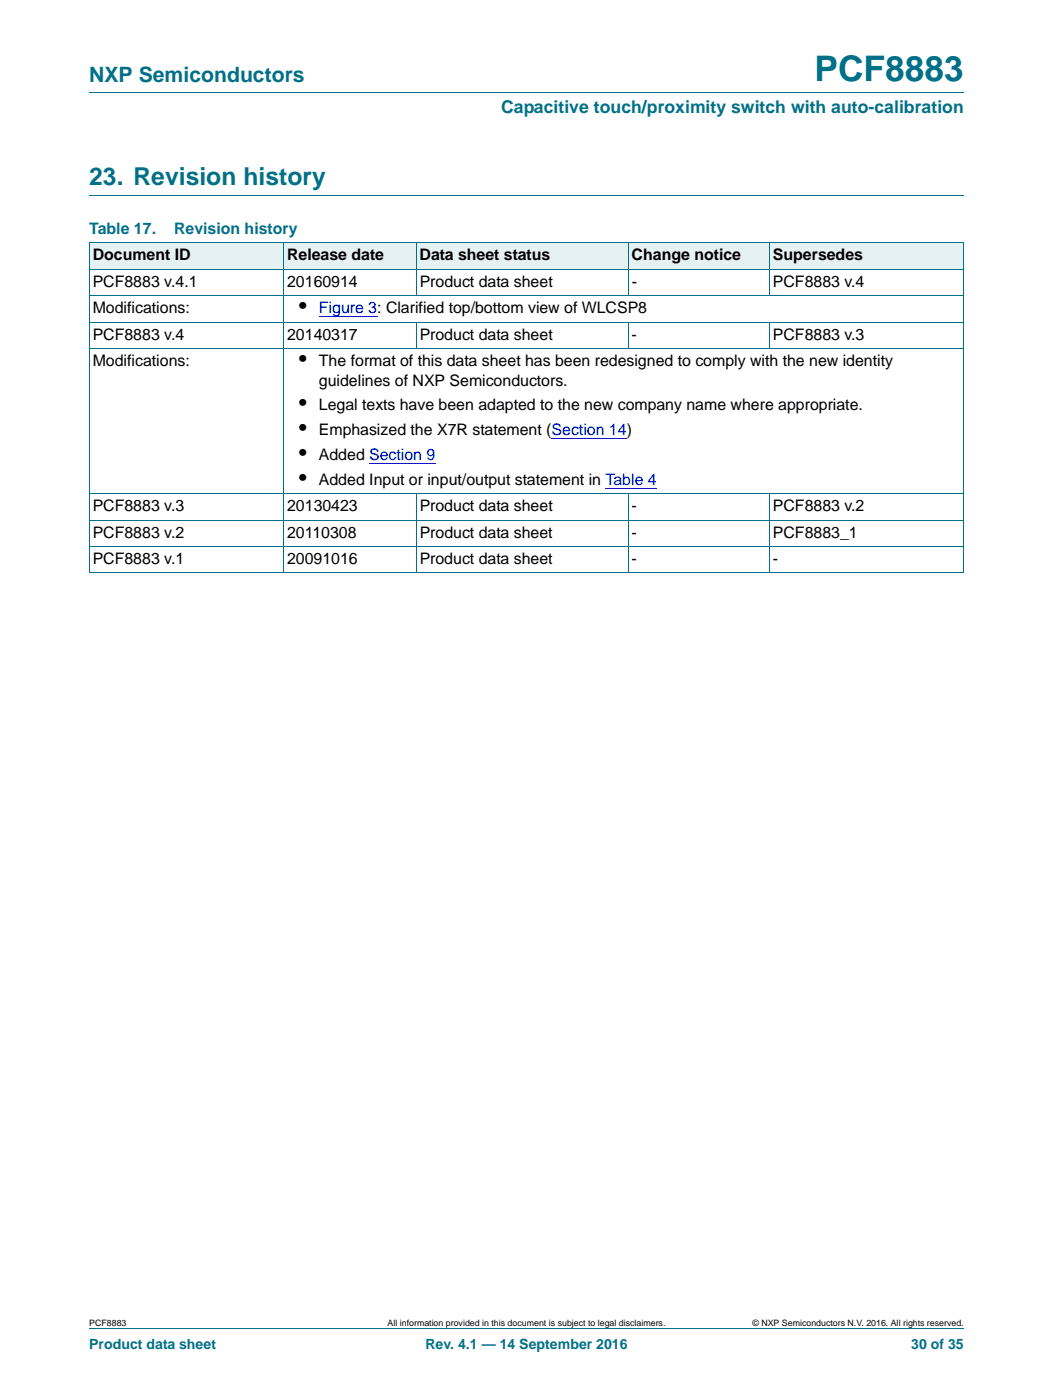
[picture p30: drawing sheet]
<svg xmlns="http://www.w3.org/2000/svg" width="210mm" height="280mm" viewBox="0 0 210 280" stroke-linecap="round" stroke-linejoin="round" font-family="sans-serif">
<defs><g id="words">
<text font-size="7" fill="#007088" x="162.7" y="16.2">PCF8883</text>
<text font-size="4.9" fill="#007088" x="17.8" y="37">23. Revision history</text>
<text font-size="4.2" fill="#007088" x="17.8" y="16.4">NXP Semiconductors</text>
<g font-size="4.2">
<text x="59.8" y="62.6">•</text>
<text x="59.8" y="73.2">•</text>
<text x="59.8" y="82">•</text>
<text x="59.8" y="87">•</text>
<text x="59.8" y="91.9">•</text>
<text x="59.8" y="96.8">•</text>
</g>
<text font-size="3.5" fill="#007088" x="100.1" y="22.6">Capacitive touch/proximity switch with auto-calibration</text>
<g font-size="3.2" fill="#007088">
<text x="17.8" y="46.7">Table 17.</text>
<text x="34.8" y="46.7">Revision history</text>
</g>
<g font-size="3.2">
<text x="18.5" y="52">Document ID</text>
<text x="57.3" y="52">Release date</text>
<text x="83.8" y="52">Data sheet status</text>
<text x="126.1" y="52">Change notice</text>
<text x="154.3" y="52">Supersedes</text>
<text x="18.5" y="57.3">PCF8883 v.4.1</text>
<text x="57.3" y="57.3">20160914</text>
<text x="83.8" y="57.3">Product data sheet</text>
<text x="126.1" y="57.3">-</text>
<text x="154.3" y="57.3">PCF8883 v.4</text>
<text x="18.5" y="62.6">Modifications:</text>
<text x="18.5" y="67.9">PCF8883 v.4</text>
<text x="57.3" y="67.9">20140317</text>
<text x="83.8" y="67.9">Product data sheet</text>
<text x="126.1" y="67.9">-</text>
<text x="154.3" y="67.9">PCF8883 v.3</text>
<text x="18.5" y="73.2">Modifications:</text>
<text x="63.7" y="73.2">The format of this data sheet has been redesigned to comply with the new identity</text>
<text x="63.7" y="77.1">guidelines of NXP Semiconductors.</text>
<text x="63.7" y="82">Legal texts have been adapted to the new company name where appropriate.</text>
<text x="63.7" y="87">Emphasized the X7R statement (Section 14)</text>
<text x="63.7" y="91.9">Added Section 9</text>
<text x="63.7" y="96.8">Added Input or input/output statement in Table 4</text>
<text x="18.5" y="107.4">PCF8883 v.2</text>
<text x="18.5" y="102.1">PCF8883 v.3</text>
<text x="57.3" y="107.4">20110308</text>
<text x="57.3" y="102.1">20130423</text>
<text x="83.8" y="107.4">Product data sheet</text>
<text x="83.8" y="102.1">Product data sheet</text>
<text x="126.1" y="107.4">-</text>
<text x="126.1" y="102.1">-</text>
<text x="154.3" y="107.4">PCF8883_1</text>
<text x="154.3" y="102.1">PCF8883 v.2</text>
<text x="18.5" y="112.7">PCF8883 v.1</text>
<text x="57.3" y="112.7">20091016</text>
<text x="83.8" y="112.7">Product data sheet</text>
<text x="126.1" y="112.7">-</text>
<text x="154.3" y="112.7">-</text>
</g>
<text font-size="3.2" fill="#00f" x="63.7" y="62.6">Figure 3: Clarified top/bottom view of WLCSP8</text>
<g font-size="2.8" fill="#007088">
<text x="17.8" y="269.5">Product data sheet</text>
<text x="84.9" y="269.5">Rev. 4.1 — 14 September 2016</text>
<text x="181.9" y="269.5">30 of 35</text>
</g>
<g font-size="1.8">
<text x="17.8" y="264.9">PCF8883</text>
<text x="77.4" y="264.9">All information provided in this document is subject to legal disclaimers.</text>
<text x="150.3" y="264.9">© NXP Semiconductors N.V. 2016. All rights reserved.</text>
</g>
</g></defs>
<path d="M17.8 18.5h174.6M17.8 39h174.6M17.8 265.5h174.6" fill="none" stroke="#007088" stroke-width=".2"/>
<g fill="#e6f1f4">
<path d="M17.8 48.5h38.8v5.3h-38.8z"/>
<path d="M56.6 48.5h26.5v5.3h-26.5z"/>
<path d="M83.1 48.5h42.3v5.3h-42.3z"/>
<path d="M125.4 48.5h28.2v5.3h-28.2z"/>
<path d="M153.6 48.5h38.8v5.3h-38.8z"/>
</g>
<path d="M63.7 63.3h11.6M73.7 92.6h13.2M110.1 87.7h15M120.9 97.6h10.2" fill="none" stroke="#00f" stroke-width=".2"/>
<g fill="none" stroke="#007088" stroke-width=".2">
<path d="M17.8 48.5h174.7M17.8 53.8h174.7M17.8 59.1h174.7M17.8 48.5v65.9M56.6 48.5v66M83.1 48.5v10.6M125.4 48.5v10.6M153.7 48.5v10.6M192.5 48.5v65.9M17.8 64.4h174.7M17.8 69.7h174.7M83.1 64.3v5.4"/>
<path d="M125.4 64.3v5.4M153.7 64.3v5.4M17.8 98.6h174.7M83.1 98.6v15.9M125.4 98.6v15.9M153.7 98.6v15.9M17.8 103.9h174.7M17.8 109.2h174.7M17.8 114.5h174.7"/>
</g>
<use href="#words"/>
</svg>
